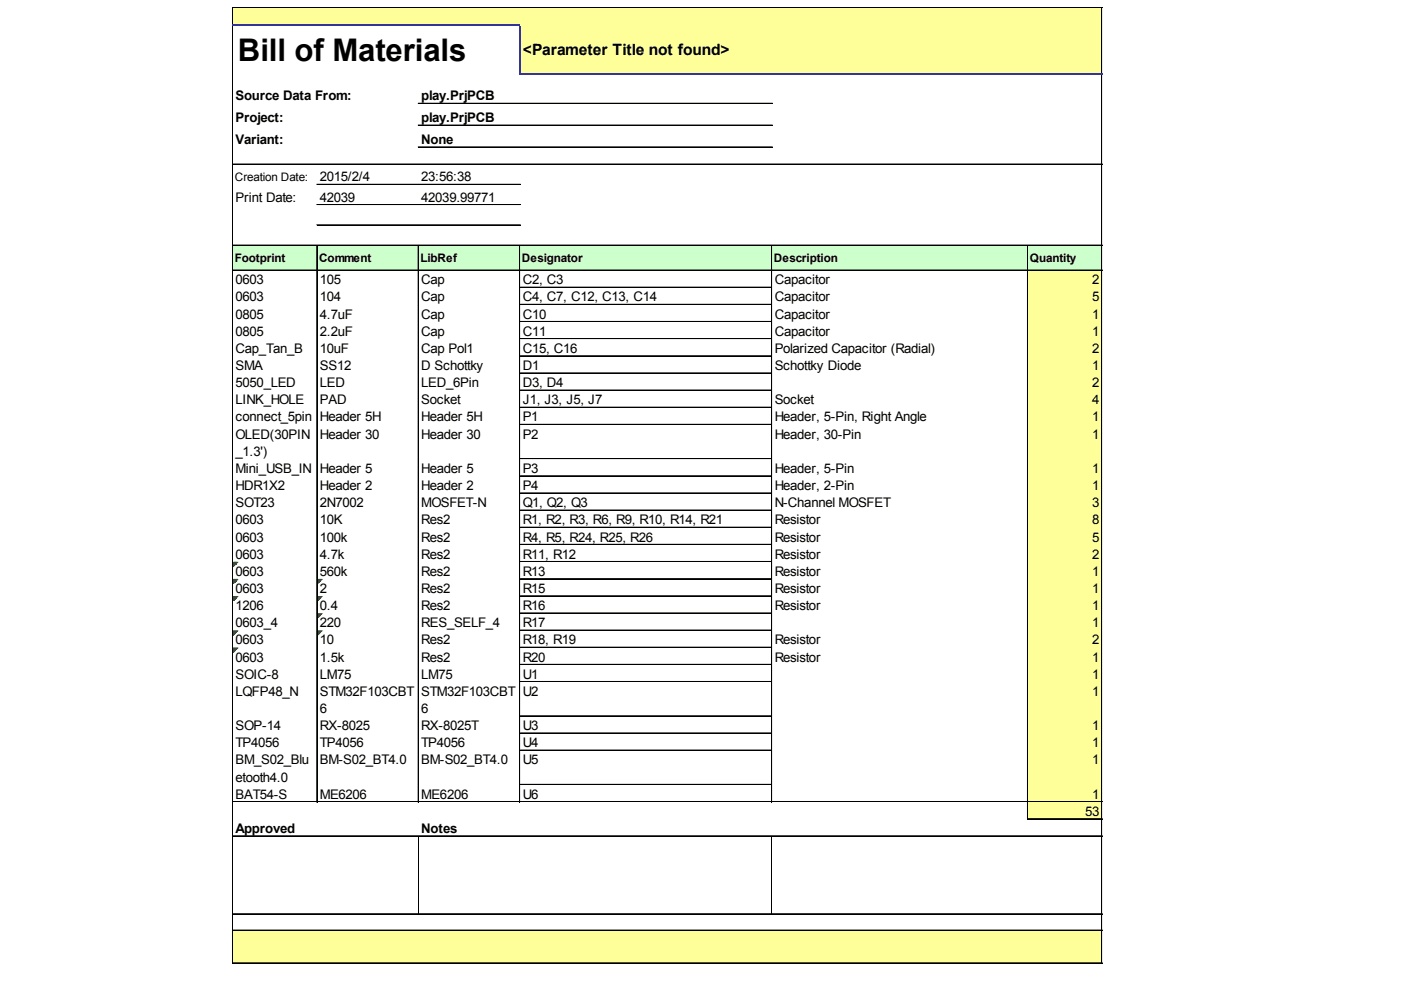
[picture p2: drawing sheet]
<svg xmlns="http://www.w3.org/2000/svg" width="297mm" height="210mm" viewBox="0 0 297 210" stroke-linecap="round" stroke-linejoin="round" font-family="sans-serif">
<defs><g id="words">
<text font-size="6.6" x="50.5" y="13">Bill of Materials</text>
<text font-size="3.3" x="110.8" y="11.7">&lt;Parameter Title not found&gt;</text>
<g font-size="2.8">
<text x="50" y="21.3">Source Data From:</text>
<text x="89.3" y="21.3">play.PrjPCB</text>
<text x="50" y="25.9">Project:</text>
<text x="89.3" y="25.9">play.PrjPCB</text>
<text x="50" y="30.5">Variant:</text>
<text x="89.3" y="30.5">None</text>
<text x="67.8" y="38.5">2015/2/4</text>
<text x="89.3" y="38.5">23:56:38</text>
<text x="50" y="42.8">Print Date:</text>
<text x="67.8" y="42.8">42039</text>
<text x="89.3" y="42.8">42039.99771</text>
<text x="50" y="60.3">0603</text>
<text x="50" y="63.9">0603</text>
<text x="67.8" y="60.3">105</text>
<text x="67.8" y="63.9">104</text>
<text x="89.3" y="60.3">Cap</text>
<text x="89.3" y="63.9">Cap</text>
<text x="110.8" y="60.3">C2, C3</text>
<text x="110.8" y="63.9">C4, C7, C12, C13, C14</text>
<text x="164.3" y="60.3">Capacitor</text>
<text x="164.3" y="63.9">Capacitor</text>
<text x="231.6" y="60.3">2</text>
<text x="231.6" y="63.9">5</text>
<text x="50" y="67.6">0805</text>
<text x="50" y="71.2">0805</text>
<text x="67.8" y="67.6">4.7uF</text>
<text x="67.8" y="71.2">2.2uF</text>
<text x="89.3" y="67.6">Cap</text>
<text x="89.3" y="71.2">Cap</text>
<text x="110.8" y="67.6">C10</text>
<text x="110.8" y="71.2">C11</text>
<text x="164.3" y="67.6">Capacitor</text>
<text x="164.3" y="71.2">Capacitor</text>
<text x="231.6" y="67.6">1</text>
<text x="231.6" y="71.2">1</text>
<text x="50" y="74.8">Cap_Tan_B</text>
<text x="67.8" y="74.8">10uF</text>
<text x="89.3" y="74.8">Cap Pol1</text>
<text x="110.8" y="74.8">C15, C16</text>
<text x="164.3" y="74.8">Polarized Capacitor (Radial)</text>
<text x="231.6" y="74.8">2</text>
<text x="50" y="78.5">SMA</text>
<text x="50" y="82.1">5050_LED</text>
<text x="67.8" y="78.5">SS12</text>
<text x="67.8" y="82.1">LED</text>
<text x="89.3" y="78.5">D Schottky</text>
<text x="89.3" y="82.1">LED_6Pin</text>
<text x="110.8" y="78.5">D1</text>
<text x="110.8" y="82.1">D3, D4</text>
<text x="164.3" y="78.5">Schottky Diode</text>
<text x="231.6" y="78.5">1</text>
<text x="231.6" y="82.1">2</text>
<text x="50" y="85.7">LINK_HOLE</text>
<text x="50" y="89.4">connect_5pin</text>
<text x="67.8" y="85.7">PAD</text>
<text x="67.8" y="89.4">Header 5H</text>
<text x="89.3" y="85.7">Socket</text>
<text x="89.3" y="89.4">Header 5H</text>
<text x="110.8" y="85.7">J1, J3, J5, J7</text>
<text x="110.8" y="89.4">P1</text>
<text x="164.3" y="85.7">Socket</text>
<text x="164.3" y="89.4">Header, 5-Pin, Right Angle</text>
<text x="231.6" y="85.7">4</text>
<text x="231.6" y="89.4">1</text>
<text x="50" y="93">OLED(30PIN</text>
<text x="67.8" y="93">Header 30</text>
<text x="89.3" y="93">Header 30</text>
<text x="110.8" y="93">P2</text>
<text x="164.3" y="93">Header, 30-Pin</text>
<text x="231.6" y="93">1</text>
<text x="50" y="96.6">_1.3')</text>
<text x="50" y="100.3">Mini_USB_IN</text>
<text x="67.8" y="100.3">Header 5</text>
<text x="89.3" y="100.3">Header 5</text>
<text x="110.8" y="100.3">P3</text>
<text x="164.3" y="100.3">Header, 5-Pin</text>
<text x="231.6" y="100.3">1</text>
<text x="50" y="103.9">HDR1X2</text>
<text x="50" y="107.5">SOT23</text>
<text x="67.8" y="103.9">Header 2</text>
<text x="67.8" y="107.5">2N7002</text>
<text x="89.3" y="103.9">Header 2</text>
<text x="89.3" y="107.5">MOSFET-N</text>
<text x="110.8" y="103.9">P4</text>
<text x="110.8" y="107.5">Q1, Q2, Q3</text>
<text x="164.3" y="103.9">Header, 2-Pin</text>
<text x="164.3" y="107.5">N-Channel MOSFET</text>
<text x="231.6" y="103.9">1</text>
<text x="231.6" y="107.5">3</text>
<text x="50" y="111.2">0603</text>
<text x="67.8" y="111.2">10K</text>
<text x="89.3" y="111.2">Res2</text>
<text x="110.8" y="111.2">R1, R2, R3, R6, R9, R10, R14, R21</text>
<text x="164.3" y="111.2">Resistor</text>
<text x="231.6" y="111.2">8</text>
<text x="50" y="114.8">0603</text>
<text x="50" y="118.4">0603</text>
<text x="67.8" y="114.8">100k</text>
<text x="67.8" y="118.4">4.7k</text>
<text x="89.3" y="114.8">Res2</text>
<text x="89.3" y="118.4">Res2</text>
<text x="110.8" y="114.8">R4, R5, R24, R25, R26</text>
<text x="110.8" y="118.4">R11, R12</text>
<text x="164.3" y="114.8">Resistor</text>
<text x="164.3" y="118.4">Resistor</text>
<text x="231.6" y="114.8">5</text>
<text x="231.6" y="118.4">2</text>
<text x="50" y="122.1">0603</text>
<text x="50" y="125.7">0603</text>
<text x="67.8" y="122.1">560k</text>
<text x="67.8" y="125.7">2</text>
<text x="89.3" y="122.1">Res2</text>
<text x="89.3" y="125.7">Res2</text>
<text x="110.8" y="122.1">R13</text>
<text x="110.8" y="125.7">R15</text>
<text x="164.3" y="122.1">Resistor</text>
<text x="164.3" y="125.7">Resistor</text>
<text x="231.6" y="122.1">1</text>
<text x="231.6" y="125.7">1</text>
<text x="50" y="129.4">1206</text>
<text x="67.8" y="129.4">0.4</text>
<text x="89.3" y="129.4">Res2</text>
<text x="110.8" y="129.4">R16</text>
<text x="164.3" y="129.4">Resistor</text>
<text x="231.6" y="129.4">1</text>
<text x="50" y="133">0603_4</text>
<text x="50" y="136.6">0603</text>
<text x="67.8" y="133">220</text>
<text x="67.8" y="136.6">10</text>
<text x="89.3" y="133">RES_SELF_4</text>
<text x="89.3" y="136.6">Res2</text>
<text x="110.8" y="133">R17</text>
<text x="110.8" y="136.6">R18, R19</text>
<text x="164.3" y="136.6">Resistor</text>
<text x="231.6" y="133">1</text>
<text x="231.6" y="136.6">2</text>
<text x="50" y="140.3">0603</text>
<text x="50" y="143.9">SOIC-8</text>
<text x="67.8" y="140.3">1.5k</text>
<text x="67.8" y="143.9">LM75</text>
<text x="89.3" y="140.3">Res2</text>
<text x="89.3" y="143.9">LM75</text>
<text x="110.8" y="140.3">R20</text>
<text x="110.8" y="143.9">U1</text>
<text x="164.3" y="140.3">Resistor</text>
<text x="231.6" y="140.3">1</text>
<text x="231.6" y="143.9">1</text>
<text x="50" y="147.5">LQFP48_N</text>
<text x="67.8" y="147.5">STM32F103CBT</text>
<text x="89.3" y="147.5">STM32F103CBT</text>
<text x="110.8" y="147.5">U2</text>
<text x="231.6" y="147.5">1</text>
<text x="50" y="154.8">SOP-14</text>
<text x="67.8" y="151.2">6</text>
<text x="67.8" y="154.8">RX-8025</text>
<text x="89.3" y="151.2">6</text>
<text x="89.3" y="154.8">RX-8025T</text>
<text x="110.8" y="154.8">U3</text>
<text x="231.6" y="154.8">1</text>
<text x="50" y="158.4">TP4056</text>
<text x="67.8" y="158.4">TP4056</text>
<text x="89.3" y="158.4">TP4056</text>
<text x="110.8" y="158.4">U4</text>
<text x="231.6" y="158.4">1</text>
<text x="50" y="162.1">BM_S02_Blu</text>
<text x="50" y="165.7">etooth4.0</text>
<text x="67.8" y="162.1">BM-S02_BT4.0</text>
<text x="89.3" y="162.1">BM-S02_BT4.0</text>
<text x="110.8" y="162.1">U5</text>
<text x="231.6" y="162.1">1</text>
<text x="50" y="169.3">BAT54-S</text>
<text x="67.8" y="169.3">ME6206</text>
<text x="89.3" y="169.3">ME6206</text>
<text x="110.8" y="169.3">U6</text>
<text x="230.1" y="173">53</text>
<text x="231.6" y="169.3">1</text>
<text x="50" y="176.6">Approved</text>
<text x="89.3" y="176.6">Notes</text>
</g>
<g font-size="2.5">
<text x="49.8" y="38.3">Creation Date:</text>
<text x="49.8" y="55.5">Footprint</text>
<text x="67.7" y="55.5">Comment</text>
<text x="89.2" y="55.5">LibRef</text>
<text x="110.7" y="55.5">Designator</text>
<text x="164.1" y="55.5">Description</text>
<text x="218.3" y="55.5">Quantity</text>
</g>
</g></defs>
<g fill="#ff9">
<path d="M49.4 1.7h184.3v3.8h-184.3z"/>
<path d="M110.2 5.4h123.5v10.4h-123.5z"/>
</g>
<path d="M49.4 52h184.3v5.4h-184.3z" fill="#cfc"/>
<g fill="#ff9">
<path d="M217.8 57.2h15.9v3.8h-15.9z"/>
<path d="M217.8 60.9h15.9v3.8h-15.9z"/>
<path d="M217.8 64.5h15.9v3.8h-15.9z"/>
<path d="M217.8 68.2h15.9v3.8h-15.9z"/>
<path d="M217.8 71.8h15.9v3.8h-15.9z"/>
<path d="M217.8 75.4h15.9v3.8h-15.9z"/>
<path d="M217.8 79.1h15.9v3.8h-15.9z"/>
<path d="M217.8 82.7h15.9v3.8h-15.9z"/>
<path d="M217.8 86.3h15.9v3.8h-15.9z"/>
<path d="M217.8 90h15.9v7.4h-15.9z"/>
<path d="M217.8 97.2h15.9v3.8h-15.9z"/>
<path d="M217.8 100.9h15.9v3.8h-15.9z"/>
<path d="M217.8 104.5h15.9v3.8h-15.9z"/>
<path d="M217.8 108.1h15.9v3.8h-15.9z"/>
<path d="M217.8 111.8h15.9v3.8h-15.9z"/>
<path d="M217.8 115.4h15.9v3.8h-15.9z"/>
<path d="M217.8 119h15.9v3.8h-15.9z"/>
</g>
<path d="M49.5 119.2h1" fill="none" stroke="#008000" stroke-width=".21"/>
<path d="M49.5 119.2h1v.2h-1z" fill="#008000"/>
<path d="M49.5 119.4h.8" fill="none" stroke="#008000" stroke-width=".21"/>
<path d="M49.5 119.4h.8v.1h-.8z" fill="#008000"/>
<path d="M49.5 119.5h.6" fill="none" stroke="#008000" stroke-width=".21"/>
<path d="M49.5 119.5h.6v.2h-.6z" fill="#008000"/>
<path d="M49.5 119.7h.5" fill="none" stroke="#008000" stroke-width=".21"/>
<path d="M49.5 119.7h.5v.2h-.5z" fill="#008000"/>
<path d="M49.5 119.9h.3" fill="none" stroke="#008000" stroke-width=".21"/>
<path d="M49.5 119.9h.3v.1h-.3z" fill="#008000"/>
<path d="M49.5 120h.1" fill="none" stroke="#008000" stroke-width=".21"/>
<path d="M49.5 120h.1v.2h-.1z" fill="#008000"/>
<path d="M217.8 122.7h15.9v3.8h-15.9z" fill="#ff9"/>
<path d="M49.5 122.8h1" fill="none" stroke="#008000" stroke-width=".21"/>
<path d="M49.5 122.8h1v.2h-1z" fill="#008000"/>
<path d="M49.5 123h.8" fill="none" stroke="#008000" stroke-width=".21"/>
<path d="M49.5 123h.8v.2h-.8z" fill="#008000"/>
<path d="M49.5 123.2h.6" fill="none" stroke="#008000" stroke-width=".21"/>
<path d="M49.5 123.2h.6v.1h-.6z" fill="#008000"/>
<path d="M49.5 123.3h.5" fill="none" stroke="#008000" stroke-width=".21"/>
<path d="M49.5 123.3h.5v.2h-.5z" fill="#008000"/>
<path d="M49.5 123.5h.3" fill="none" stroke="#008000" stroke-width=".21"/>
<path d="M49.5 123.5h.3v.2h-.3z" fill="#008000"/>
<path d="M49.5 123.7h.1" fill="none" stroke="#008000" stroke-width=".21"/>
<path d="M49.5 123.7h.1v.1h-.1z" fill="#008000"/>
<path d="M67.3 122.8h1" fill="none" stroke="#008000" stroke-width=".21"/>
<path d="M67.3 122.8h1v.2h-1z" fill="#008000"/>
<path d="M67.3 123h.8" fill="none" stroke="#008000" stroke-width=".21"/>
<path d="M67.3 123h.8v.2h-.8z" fill="#008000"/>
<path d="M67.3 123.2h.7" fill="none" stroke="#008000" stroke-width=".21"/>
<path d="M67.3 123.2h.7v.1h-.7z" fill="#008000"/>
<path d="M67.3 123.3h.5" fill="none" stroke="#008000" stroke-width=".21"/>
<path d="M67.3 123.3h.5v.2h-.5z" fill="#008000"/>
<path d="M67.3 123.5h.4" fill="none" stroke="#008000" stroke-width=".21"/>
<path d="M67.3 123.5h.4v.2h-.4z" fill="#008000"/>
<path d="M67.3 123.7h.2" fill="none" stroke="#008000" stroke-width=".21"/>
<path d="M67.3 123.7h.2v.1h-.2z" fill="#008000"/>
<path d="M217.8 126.3h15.9v3.8h-15.9z" fill="#ff9"/>
<path d="M49.5 126.5h1" fill="none" stroke="#008000" stroke-width=".21"/>
<path d="M49.5 126.5h1v.1h-1z" fill="#008000"/>
<path d="M49.5 126.6h.8" fill="none" stroke="#008000" stroke-width=".21"/>
<path d="M49.5 126.6h.8v.2h-.8z" fill="#008000"/>
<path d="M49.5 126.8h.6" fill="none" stroke="#008000" stroke-width=".21"/>
<path d="M49.5 126.8h.6v.2h-.6z" fill="#008000"/>
<path d="M49.5 127h.5" fill="none" stroke="#008000" stroke-width=".21"/>
<path d="M49.5 127h.5v.1h-.5z" fill="#008000"/>
<path d="M49.5 127.1h.3" fill="none" stroke="#008000" stroke-width=".21"/>
<path d="M49.5 127.1h.3v.2h-.3z" fill="#008000"/>
<path d="M49.5 127.3h.1" fill="none" stroke="#008000" stroke-width=".21"/>
<path d="M49.5 127.3h.1v.2h-.1z" fill="#008000"/>
<path d="M67.3 126.5h1" fill="none" stroke="#008000" stroke-width=".21"/>
<path d="M67.3 126.5h1v.1h-1z" fill="#008000"/>
<path d="M67.3 126.6h.8" fill="none" stroke="#008000" stroke-width=".21"/>
<path d="M67.3 126.6h.8v.2h-.8z" fill="#008000"/>
<path d="M67.3 126.8h.7" fill="none" stroke="#008000" stroke-width=".21"/>
<path d="M67.3 126.8h.7v.2h-.7z" fill="#008000"/>
<path d="M67.3 127h.5" fill="none" stroke="#008000" stroke-width=".21"/>
<path d="M67.3 127h.5v.1h-.5z" fill="#008000"/>
<path d="M67.3 127.1h.4" fill="none" stroke="#008000" stroke-width=".21"/>
<path d="M67.3 127.1h.4v.2h-.4z" fill="#008000"/>
<path d="M67.3 127.3h.2" fill="none" stroke="#008000" stroke-width=".21"/>
<path d="M67.3 127.3h.2v.2h-.2z" fill="#008000"/>
<path d="M217.8 129.9h15.9v3.8h-15.9z" fill="#ff9"/>
<path d="M67.3 130.1h1" fill="none" stroke="#008000" stroke-width=".21"/>
<path d="M67.3 130.1h1v.2h-1z" fill="#008000"/>
<path d="M67.3 130.3h.8" fill="none" stroke="#008000" stroke-width=".21"/>
<path d="M67.3 130.3h.8v.1h-.8z" fill="#008000"/>
<path d="M67.3 130.4h.7" fill="none" stroke="#008000" stroke-width=".21"/>
<path d="M67.3 130.4h.7v.2h-.7z" fill="#008000"/>
<path d="M67.3 130.6h.5" fill="none" stroke="#008000" stroke-width=".21"/>
<path d="M67.3 130.6h.5v.2h-.5z" fill="#008000"/>
<path d="M67.3 130.8h.4" fill="none" stroke="#008000" stroke-width=".21"/>
<path d="M67.3 130.8h.4v.1h-.4z" fill="#008000"/>
<path d="M67.3 130.9h.2" fill="none" stroke="#008000" stroke-width=".21"/>
<path d="M67.3 130.9h.2v.2h-.2z" fill="#008000"/>
<path d="M217.8 133.6h15.9v3.8h-15.9z" fill="#ff9"/>
<path d="M49.5 133.7h1" fill="none" stroke="#008000" stroke-width=".21"/>
<path d="M49.5 133.7h1v.2h-1z" fill="#008000"/>
<path d="M49.5 133.9h.8" fill="none" stroke="#008000" stroke-width=".21"/>
<path d="M49.5 133.9h.8v.2h-.8z" fill="#008000"/>
<path d="M49.5 134.1h.6" fill="none" stroke="#008000" stroke-width=".21"/>
<path d="M49.5 134.1h.6v.1h-.6z" fill="#008000"/>
<path d="M49.5 134.2h.5" fill="none" stroke="#008000" stroke-width=".21"/>
<path d="M49.5 134.2h.5v.2h-.5z" fill="#008000"/>
<path d="M49.5 134.4h.3" fill="none" stroke="#008000" stroke-width=".21"/>
<path d="M49.5 134.4h.3v.2h-.3z" fill="#008000"/>
<path d="M49.5 134.6h.1" fill="none" stroke="#008000" stroke-width=".21"/>
<path d="M49.5 134.6h.1v.1h-.1z" fill="#008000"/>
<path d="M67.3 133.7h1" fill="none" stroke="#008000" stroke-width=".21"/>
<path d="M67.3 133.7h1v.2h-1z" fill="#008000"/>
<path d="M67.3 133.9h.8" fill="none" stroke="#008000" stroke-width=".21"/>
<path d="M67.3 133.9h.8v.2h-.8z" fill="#008000"/>
<path d="M67.3 134.1h.7" fill="none" stroke="#008000" stroke-width=".21"/>
<path d="M67.3 134.1h.7v.1h-.7z" fill="#008000"/>
<path d="M67.3 134.2h.5" fill="none" stroke="#008000" stroke-width=".21"/>
<path d="M67.3 134.2h.5v.2h-.5z" fill="#008000"/>
<path d="M67.3 134.4h.4" fill="none" stroke="#008000" stroke-width=".21"/>
<path d="M67.3 134.4h.4v.2h-.4z" fill="#008000"/>
<path d="M67.3 134.6h.2" fill="none" stroke="#008000" stroke-width=".21"/>
<path d="M67.3 134.6h.2v.1h-.2z" fill="#008000"/>
<path d="M217.8 137.2h15.9v3.8h-15.9z" fill="#ff9"/>
<path d="M49.5 137.4h1" fill="none" stroke="#008000" stroke-width=".21"/>
<path d="M49.5 137.4h1v.1h-1z" fill="#008000"/>
<path d="M49.5 137.5h.8" fill="none" stroke="#008000" stroke-width=".21"/>
<path d="M49.5 137.5h.8v.2h-.8z" fill="#008000"/>
<path d="M49.5 137.7h.6" fill="none" stroke="#008000" stroke-width=".21"/>
<path d="M49.5 137.7h.6v.2h-.6z" fill="#008000"/>
<path d="M49.5 137.9h.5" fill="none" stroke="#008000" stroke-width=".21"/>
<path d="M49.5 137.9h.5v.1h-.5z" fill="#008000"/>
<path d="M49.5 138h.3" fill="none" stroke="#008000" stroke-width=".21"/>
<path d="M49.5 138h.3v.2h-.3z" fill="#008000"/>
<path d="M49.5 138.2h.1" fill="none" stroke="#008000" stroke-width=".21"/>
<path d="M49.5 138.2h.1v.2h-.1z" fill="#008000"/>
<g fill="#ff9">
<path d="M217.8 140.9h15.9v32.8h-15.9z"/>
<path d="M49.4 197.2h184.3v7.1h-184.3z"/>
</g>
<g fill="none" stroke="#000" stroke-width=".21">
<path d="M49.3 1.6v3.6M49.3 5.5v198.8M49.4 1.6v3.6M49.4 5.5v198.8M49.5 1.6h184.2M233.6 1.7v13.7M233.6 15.8v188.5M49.5 34.8h184.2M49.5 34.9h184.2M67.2 39.1h43.1M67.2 39.2h43.1M88.7 21.9h75.1"/>
<path d="M88.7 22h75.1M88.7 26.5h75.1M88.7 26.6h75.1M88.7 31.1h75.1M88.7 31.2h75.1M49.5 52h184.2M49.5 57.2h184.2M49.5 57.3h184.2M67.2 52.1v118M67.2 43.4h43.1M67.2 43.5h43.1M67.2 47.7h43.1"/>
<path d="M88.7 52.1v118M110.2 52.1v118M163.6 52.1v118M163.7 52.1v118M217.8 52.1v121.6M217.9 52.1v121.6M110.3 60.9h53.3M110.3 61h53.3M110.3 64.5h53.3M110.3 64.6h53.3M110.3 68.2h53.3M110.3 71.8h53.3"/>
<path d="M110.3 71.9h53.3M110.3 75.4h53.3M110.3 75.5h53.3M110.3 79.1h53.3M110.3 82.7h53.3M110.3 82.8h53.3M110.3 86.3h53.3M110.3 86.4h53.3M110.3 90h53.3M110.3 97.2h53.3M110.3 97.3h53.3M110.3 100.9h53.3"/>
<path d="M110.3 101h53.3M110.3 104.5h53.3M110.3 104.6h53.3M110.3 108.1h53.3M110.3 108.2h53.3M110.3 111.8h53.3M110.3 111.9h53.3M110.3 115.4h53.3M110.3 115.5h53.3M110.3 119h53.3M110.3 119.1h53.3M110.3 122.7h53.3"/>
<path d="M110.3 122.8h53.3M110.3 126.3h53.3M110.3 126.4h53.3M110.3 129.9h53.3M110.3 130h53.3M110.3 133.6h53.3M110.3 133.7h53.3M110.3 137.2h53.3M110.3 137.3h53.3M110.3 140.9h53.3M110.3 144.5h53.3M110.3 144.6h53.3"/>
<path d="M110.3 151.8h53.3M110.3 155.4h53.3M110.3 155.5h53.3M110.3 159h53.3M110.3 159.1h53.3M49.5 169.9h184.2M49.5 170h184.2M49.5 177.2h184.2M49.5 177.3h184.2M88.7 177.4v16.3M110.3 166.3h53.3M110.3 166.4h53.3"/>
<path d="M163.7 177.4v16.3M218 173.6h15.7M218 173.7h15.7M49.5 193.7h184.2M49.5 193.8h184.2M49.5 197.2h184.2M49.5 197.3h184.2M49.5 204.1h184.2M49.5 204.2h184.2"/>
</g>
<path d="M49.3 5.4h61M110.2 5.5v10.3M110.3 15.6h123.4" fill="none" stroke="#339" stroke-width=".33"/>
<use href="#words"/>
</svg>
